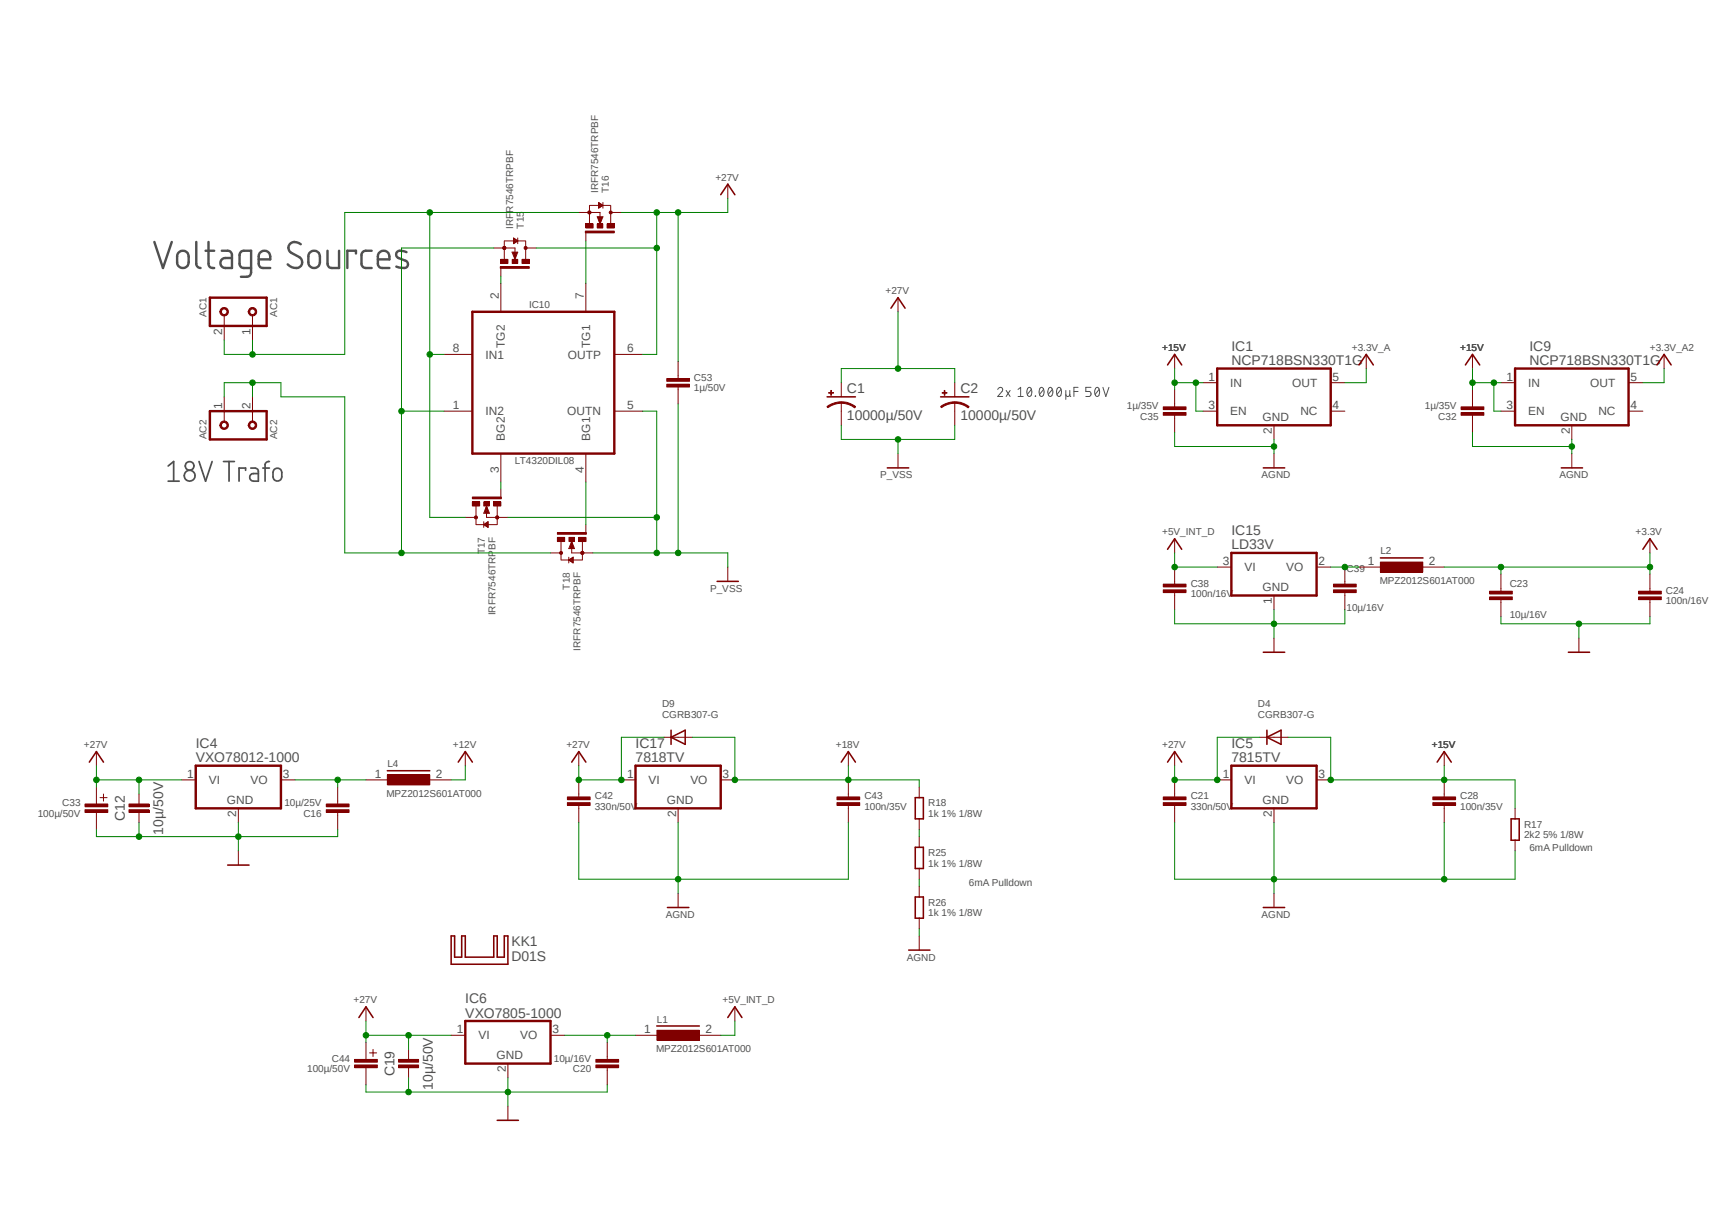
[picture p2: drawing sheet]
<svg xmlns="http://www.w3.org/2000/svg" width="420mm" height="297mm" viewBox="0 0 420 297" stroke-linecap="round" stroke-linejoin="round" font-family="sans-serif">
<defs><g id="words">
<g font-size="3.4" fill="#505050">
<text x="302.3" y="89.6">NCP718BSN330T1G</text>
<text x="302.3" y="86.1">IC1</text>
<text x="375.4" y="89.6">NCP718BSN330T1G</text>
<text x="375.4" y="86.1">IC9</text>
<text x="207.9" y="96.6">C1</text>
<text x="235.7" y="96.6">C2</text>
<text x="207.9" y="103.2">10000µ/50V</text>
<text x="235.7" y="103.2">10000µ/50V</text>
<text x="302.3" y="131.4">IC15</text>
<text x="302.3" y="134.9">LD33V</text>
<text x="48" y="183.6">IC4</text>
<text x="156" y="183.6">IC17</text>
<text x="302.3" y="183.6">IC5</text>
<text x="48" y="187.1">VXO78012-1000</text>
<text x="156" y="187.1">7818TV</text>
<text x="302.3" y="187.1">7815TV</text>
<text x="30.7" y="201.6" transform="rotate(-90 30.7 201.6)">C12</text>
<text x="40" y="204.9" transform="rotate(-90 40 204.9)">10µ/50V</text>
<text x="125.5" y="232.3">KK1</text>
<text x="125.5" y="235.8">D01S</text>
<text x="114.2" y="249.8">VXO7805-1000</text>
<text x="114.2" y="246.3">IC6</text>
<text x="96.8" y="264.2" transform="rotate(-90 96.8 264.2)">C19</text>
<text x="106.2" y="267.5" transform="rotate(-90 106.2 267.5)">10µ/50V</text>
</g>
<g font-size="2.9" fill="#505050">
<text x="122.4" y="73.3" transform="rotate(-90 122.4 73.3)">2</text>
<text x="143.3" y="73.3" transform="rotate(-90 143.3 73.3)">7</text>
<text x="54.5" y="82.1" transform="rotate(-90 54.5 82.1)">2</text>
<text x="61.5" y="82.1" transform="rotate(-90 61.5 82.1)">1</text>
<text x="111.1" y="86.5">8</text>
<text x="119.2" y="88">IN1</text>
<text x="124" y="85.5" transform="rotate(-90 124 85.5)">TG2</text>
<text x="139.4" y="88">OUTP</text>
<text x="144.9" y="85.5" transform="rotate(-90 144.9 85.5)">TG1</text>
<text x="154" y="86.5">6</text>
<text x="296.7" y="93.5">1</text>
<text x="302" y="95">IN</text>
<text x="317.2" y="95">OUT</text>
<text x="327.1" y="93.5">5</text>
<text x="369.8" y="93.5">1</text>
<text x="375.1" y="95">IN</text>
<text x="390.4" y="95">OUT</text>
<text x="400.3" y="93.5">5</text>
<text x="54.5" y="100.4" transform="rotate(-90 54.5 100.4)">1</text>
<text x="61.5" y="100.4" transform="rotate(-90 61.5 100.4)">2</text>
<text x="111.1" y="100.4">1</text>
<text x="119.2" y="101.9">IN2</text>
<text x="139.2" y="101.9">OUTN</text>
<text x="154" y="100.4">5</text>
<text x="296.7" y="100.4">3</text>
<text x="302" y="101.9">EN</text>
<text x="319.2" y="101.9">NC</text>
<text x="327.1" y="100.4">4</text>
<text x="369.8" y="100.4">3</text>
<text x="375.1" y="101.9">EN</text>
<text x="392.3" y="101.9">NC</text>
<text x="400.3" y="100.4">4</text>
<text x="309.9" y="103.3">GND</text>
<text x="312.2" y="106.5" transform="rotate(-90 312.2 106.5)">2</text>
<text x="383" y="103.3">GND</text>
<text x="385.4" y="106.5" transform="rotate(-90 385.4 106.5)">2</text>
<text x="124" y="108.2" transform="rotate(-90 124 108.2)">BG2</text>
<text x="144.9" y="108.2" transform="rotate(-90 144.9 108.2)">BG1</text>
<text x="122.4" y="116.2" transform="rotate(-90 122.4 116.2)">3</text>
<text x="143.3" y="116.2" transform="rotate(-90 143.3 116.2)">4</text>
<text x="300.2" y="138.7">3</text>
<text x="305.5" y="140.2">VI</text>
<text x="315.7" y="140.2">VO</text>
<text x="323.6" y="138.7">2</text>
<text x="335.7" y="138.7">1</text>
<text x="350.7" y="138.7">2</text>
<text x="309.9" y="145.1">GND</text>
<text x="312.2" y="148.2" transform="rotate(-90 312.2 148.2)">1</text>
<text x="46" y="191">1</text>
<text x="69.4" y="191">3</text>
<text x="92" y="191">1</text>
<text x="107" y="191">2</text>
<text x="153.9" y="191">1</text>
<text x="177.4" y="191">3</text>
<text x="300.2" y="191">1</text>
<text x="323.6" y="191">3</text>
<text x="51.3" y="192.5">VI</text>
<text x="55.7" y="197.4">GND</text>
<text x="61.5" y="192.4">VO</text>
<text x="159.2" y="192.5">VI</text>
<text x="163.7" y="197.4">GND</text>
<text x="169.5" y="192.4">VO</text>
<text x="305.5" y="192.5">VI</text>
<text x="309.9" y="197.4">GND</text>
<text x="315.7" y="192.4">VO</text>
<text x="58" y="200.5" transform="rotate(-90 58 200.5)">2</text>
<text x="165.9" y="200.5" transform="rotate(-90 165.9 200.5)">2</text>
<text x="312.2" y="200.5" transform="rotate(-90 312.2 200.5)">2</text>
<text x="112.1" y="253.6">1</text>
<text x="117.4" y="255.1">VI</text>
<text x="127.7" y="255.1">VO</text>
<text x="135.6" y="253.6">3</text>
<text x="158.2" y="253.6">1</text>
<text x="173.1" y="253.6">2</text>
<text x="121.9" y="260">GND</text>
<text x="124.2" y="263.2" transform="rotate(-90 124.2 263.2)">2</text>
</g>
<g font-size="2.5" fill="#505050">
<text x="146.9" y="47.4" transform="rotate(-90 146.9 47.4)">IRFR7546TRPBF</text>
<text x="149.5" y="47.4" transform="rotate(-90 149.5 47.4)">T16</text>
<text x="175.6" y="44.3">+27V</text>
<text x="126" y="56.1" transform="rotate(-90 126 56.1)">IRFR7546TRPBF</text>
<text x="128.6" y="56.1" transform="rotate(-90 128.6 56.1)">T15</text>
<text x="50.7" y="77.9" transform="rotate(-90 50.7 77.9)">AC1</text>
<text x="68.1" y="77.9" transform="rotate(-90 68.1 77.9)">AC1</text>
<text x="129.9" y="75.6">IC10</text>
<text x="217.4" y="72.2">+27V</text>
<text x="285.3" y="86.1">+15V</text>
<text x="331.9" y="86.1">+3.3V_A</text>
<text x="358.4" y="86.1">+15V</text>
<text x="405" y="86.1">+3.3V_A2</text>
<text x="170.3" y="93.5">C53</text>
<text x="170.3" y="96.1">1µ/50V</text>
<text x="276.6" y="100.5">1µ/35V</text>
<text x="349.8" y="100.5">1µ/35V</text>
<text x="50.7" y="107.9" transform="rotate(-90 50.7 107.9)">AC2</text>
<text x="68.1" y="107.9" transform="rotate(-90 68.1 107.9)">AC2</text>
<text x="279.9" y="103.1">C35</text>
<text x="353.1" y="103.1">C32</text>
<text x="126.4" y="114">LT4320DIL08</text>
<text x="216.1" y="117.4">P_VSS</text>
<text x="309.7" y="117.4">AGND</text>
<text x="382.8" y="117.4">AGND</text>
<text x="285.3" y="131.4">+5V_INT_D</text>
<text x="401.5" y="131.4">+3.3V</text>
<text x="119" y="136.1" transform="rotate(-90 119 136.1)">T17</text>
<text x="338.8" y="136.1">L2</text>
<text x="292.3" y="144">C38</text>
<text x="330.5" y="140.5">C39</text>
<text x="338.7" y="143.4">MPZ2012S601AT000</text>
<text x="370.6" y="144">C23</text>
<text x="139.9" y="144.7" transform="rotate(-90 139.9 144.7)">T18</text>
<text x="174.3" y="145.3">P_VSS</text>
<text x="292.3" y="146.6">100n/16V</text>
<text x="408.9" y="148.3">100n/16V</text>
<text x="408.9" y="145.8">C24</text>
<text x="121.6" y="151" transform="rotate(-90 121.6 151)">IRFR7546TRPBF</text>
<text x="330.5" y="150.1">10µ/16V</text>
<text x="370.6" y="151.8">10µ/16V</text>
<text x="142.5" y="159.7" transform="rotate(-90 142.5 159.7)">IRFR7546TRPBF</text>
<text x="162.5" y="173.6">D9</text>
<text x="308.8" y="173.6">D4</text>
<text x="162.5" y="176.2">CGRB307-G</text>
<text x="308.8" y="176.2">CGRB307-G</text>
<text x="20.6" y="183.6">+27V</text>
<text x="111.2" y="183.6">+12V</text>
<text x="139" y="183.6">+27V</text>
<text x="205.2" y="183.6">+18V</text>
<text x="285.3" y="183.6">+27V</text>
<text x="351.4" y="183.6">+15V</text>
<text x="95.1" y="188.3">L4</text>
<text x="15.3" y="197.9">C33</text>
<text x="69.8" y="197.9">10µ/25V</text>
<text x="94.9" y="195.6">MPZ2012S601AT000</text>
<text x="146" y="196.2">C42</text>
<text x="212.2" y="196.2">C43</text>
<text x="227.8" y="197.9">R18</text>
<text x="292.3" y="196.2">C21</text>
<text x="358.4" y="196.2">C28</text>
<text x="9.3" y="200.6">100µ/50V</text>
<text x="74.5" y="200.6">C16</text>
<text x="146" y="198.8">330n/50V</text>
<text x="212.2" y="198.8">100n/35V</text>
<text x="227.8" y="200.6">1k 1% 1/8W</text>
<text x="292.3" y="198.8">330n/50V</text>
<text x="358.4" y="198.8">100n/35V</text>
<text x="374.1" y="203.2">R17</text>
<text x="374.1" y="205.8">2k2 5% 1/8W</text>
<text x="375.4" y="208.8">6mA Pulldown</text>
<text x="227.8" y="212.8">1k 1% 1/8W</text>
<text x="227.8" y="210.1">R25</text>
<text x="237.8" y="217.5">6mA Pulldown</text>
<text x="163.4" y="225.4">AGND</text>
<text x="227.8" y="225">1k 1% 1/8W</text>
<text x="227.8" y="222.3">R26</text>
<text x="309.7" y="225.4">AGND</text>
<text x="222.6" y="235.8">AGND</text>
<text x="86.8" y="246.2">+27V</text>
<text x="161.2" y="251">L1</text>
<text x="177.3" y="246.2">+5V_INT_D</text>
<text x="75.4" y="263.2">100µ/50V</text>
<text x="81.4" y="260.6">C44</text>
<text x="136" y="260.6">10µ/16V</text>
<text x="140.6" y="263.2">C20</text>
<text x="161" y="258.3">MPZ2012S601AT000</text>
</g>
</g></defs>
<path d="M8.4 27.2l411.6 251M420 27.3l-411.6 251" fill="none" stroke="#fff" stroke-width=".25"/>
<g fill="none" stroke="#505050" stroke-width=".25">
<path d="M244.9 95.6a.62 .62 0 0 1 .9-.5 .62 .62 0 0 1 .2 1l-1.1 1.2h1.2M247 95.8l.9 1.5M247.9 95.8l-.9 1.5M249.9 97.3h1.3M249.9 95.6l.6-.5v2.2M252.5 95.1h.2a1.36 1.36 0 0 1 0 2.2 1.37 1.37 0 0 1-.2-2.2zM253.2 95.6l-1 1.2M254.1 97.2l.1 .1zM255.3 95.2l.4-.1a1.31 1.31 0 0 1 0 2.2 1.45 1.45 0 0 1-.4-2.1zM256.2 95.6l-1 1.2M257.5 95.2l.3-.1a1.31 1.31 0 0 1 0 2.2 1.45 1.45 0 0 1-.3-2.1zM258.3 95.6l-1 1.2"/>
<path d="M259.8 95.1h.2a1.36 1.36 0 0 1 0 2.2 1.37 1.37 0 0 1-.2-2.2zM260.4 95.6l-.9 1.2M261.6 96.8l.1 .2a.48 .48 0 0 0 .5 .3 .48 .48 0 0 0 .4-.5M261.6 95.8v2.2M262.6 95.8v1.3l.2 .2M263.6 96.1h1M264.6 95.1h-1v2.2M267.8 95.1h-1.3v1h.8a.62 .62 0 0 1 .5 .6 .62 .62 0 0 1-.5 .6h-.8M269.1 95.1h.2a1.36 1.36 0 0 1 0 2.2 1.37 1.37 0 0 1-.2-2.2zM269.8 95.6l-1 1.2M270.7 95.1l.7 2.2 .8-2.2"/>
</g>
<g fill="none" stroke="#505050" stroke-width=".59">
<path d="M37.9 59.4l2.1 6.4 2.2-6.4M48.2 59.4v5.3a1.06 1.06 0 0 0 1 1.1M51.2 59.4v5.3a1.07 1.07 0 0 0 1.4 1.1M73.8 59.9a1.74 1.74 0 0 0-1.8-.5 1.74 1.74 0 0 0-1.2 1.4l.4 1 2.3 1.3a1.47 1.47 0 0 1 .5 1.9 1.47 1.47 0 0 1-1.8 .7l-.6-.1-1-.7M43.7 62.1a1.43 1.43 0 0 1 1.6-.5 1.43 1.43 0 0 1 1 1.3v1.5a1.42 1.42 0 0 1-1.4 1.4 1.42 1.42 0 0 1-1.4-1.4v-1.9zM50.5 61.6h2.1M54.4 61.6h1.5a.98 .98 0 0 1 1 1v3.2h-1.6a1.23 1.23 0 0 1-1.2-1.2 1.23 1.23 0 0 1 1.2-1.3h1.6M61.6 65.8h-1.7a.98 .98 0 0 1-1.1-1.1v-2.1a1.06 1.06 0 0 1 1.1-1h1.7v5.3a1.02 1.02 0 0 1-1 1h-1.5M63.5 63.7h2.8a1.53 1.53 0 0 0-.6-1.9 1.53 1.53 0 0 0-1.9 .3 4.8 4.8 0 0 0-.3 3 .96 .96 0 0 0 1.1 .7h1.7M75.9 62.1a1.43 1.43 0 0 1 1.6-.5 1.43 1.43 0 0 1 1 1.3v1.5a1.42 1.42 0 0 1-1.4 1.4 1.42 1.42 0 0 1-1.4-1.4v-1.9zM80.4 61.6v3.1a1.06 1.06 0 0 0 1 1.1h1.8v-4.2M87.4 62.2v-.6h-2.1v4.2"/>
<path d="M91.2 61.6h-1.4a1.03 1.03 0 0 0-1.1 1v2.1a1.06 1.06 0 0 0 1.1 1.1h1.4M92.8 63.7h2.8a1.53 1.53 0 0 0-.6-1.9 1.53 1.53 0 0 0-2 .3 4.8 4.8 0 0 0-.2 3 .96 .96 0 0 0 1 .7h1.8M99.8 61.9l-.6-.2a1.6 1.6 0 0 0-1.9 .4 .94 .94 0 0 0 .5 1.2l1.8 .7a.92 .92 0 0 1 .5 1 .92 .92 0 0 1-.9 .8l-1.9-.4"/>
</g>
<g fill="none" stroke="#505050" stroke-width=".42">
<path d="M41.3 114.4l1.3-1.1v4.8M41.3 118.1h2.7M48.9 113.3l1.6 4.8 1.6-4.8M54.9 113.3h2.6M56.2 113.3v4.8M60.3 115.4v-.5h-1.6v3.2M61.6 114.9h1a.79 .79 0 0 1 .8 .8v2.4h-1.2a.93 .93 0 0 1-.9-.9 .93 .93 0 0 1 .9-1h1.2M64.5 114.9h1.6M66.1 113.3h-.2a.88 .88 0 0 0-.8 .8v4M67.3 115.3a1.1 1.1 0 0 1 1.1-.3 1.1 1.1 0 0 1 .8 1v1.1a1.08 1.08 0 0 1-1.1 1 1.08 1.08 0 0 1-1.1-1v-1.1z"/>
<circle cx="46.5" cy="116.8" r="1.34"/>
<circle cx="46.6" cy="114.4" r="1.06"/>
</g>
<path d="M51.5 73.1h13.9v6.9h-13.9z" fill="none" stroke="#800000" stroke-width=".59"/>
<path d="M55 77.4v2.6M62 77.4v2.6" fill="none" stroke="#800000" stroke-width=".25"/>
<path d="M61.3 75.7a1.05 1.05 0 0 1 1.6 .4 1.05 1.05 0 0 1-.7 1.5 1.05 1.05 0 0 1-1.3-1.1h.4a.69 .69 0 0 1 1-.6 .69 .69 0 0 1 .2 1.2 .69 .69 0 0 1-1.2-.3v-.3h-.4z" fill-rule="evenodd" fill="#800000"/>
<path d="M61.3 75.7a1.05 1.05 0 0 1 1.6 .4 1.05 1.05 0 0 1-.7 1.5 1.05 1.05 0 0 1-1.3-1.1h.4a.69 .69 0 0 1 1-.6 .69 .69 0 0 1 .2 1.2 .69 .69 0 0 1-1.2-.3v-.3h-.4z" fill="none" stroke="#800000" stroke-width=".25"/>
<path d="M54.3 75.7a1.05 1.05 0 0 1 1.6 .3 1.05 1.05 0 0 1-.6 1.5 1.05 1.05 0 0 1-1.3-1h.3a.7 .7 0 0 1 .9-.7 .7 .7 0 0 1 .4 1.1 .7 .7 0 0 1-1.2-.1l-.1-.3h-.3z" fill-rule="evenodd" fill="#800000"/>
<path d="M54.3 75.7a1.05 1.05 0 0 1 1.6 .3 1.05 1.05 0 0 1-.6 1.5 1.05 1.05 0 0 1-1.3-1h.3a.7 .7 0 0 1 .9-.7 .7 .7 0 0 1 .4 1.1 .7 .7 0 0 1-1.2-.1l-.1-.3h-.3zM55 80v3.5M62 80v3.5M206.5 98.8v2.1" fill="none" stroke="#800000" stroke-width=".25"/>
<path d="M203 97.4h7" fill="none" stroke="#800000" stroke-width=".38"/>
<path d="M206.5 98.6a5.1 5.1 0 0 1 3.5 1.2l-.2 .3a5.4 5.4 0 0 0-3.3-1.1z" fill-rule="evenodd" fill="#800000"/>
<path d="M206.5 98.6a5.1 5.1 0 0 1 3.5 1.2l-.2 .3a5.4 5.4 0 0 0-3.3-1.1z" fill="none" stroke="#800000" stroke-width=".25"/>
<path d="M203 99.8a5.7 5.7 0 0 1 3.5-1.2v.4a5.8 5.8 0 0 0-3.3 1.1z" fill-rule="evenodd" fill="#800000"/>
<path d="M203 99.8a5.7 5.7 0 0 1 3.5-1.2v.4a5.8 5.8 0 0 0-3.3 1.1z" fill="none" stroke="#800000" stroke-width=".25"/>
<path d="M203.4 96.4h1.2v.1h-1.2z" fill-rule="evenodd" fill="#800000"/>
<path d="M203.4 96.4h1.2v.1h-1.2z" fill="none" stroke="#800000" stroke-width=".25"/>
<path d="M203.9 95.8h.2v1.2h-.2z" fill-rule="evenodd" fill="#800000"/>
<path d="M203.9 95.8h.2v1.2h-.2zM206.5 93.9v3.5M234.4 98.8v2.1M206.5 100.9v3.5" fill="none" stroke="#800000" stroke-width=".25"/>
<path d="M230.9 97.4h6.9" fill="none" stroke="#800000" stroke-width=".38"/>
<path d="M234.4 98.6a5.1 5.1 0 0 1 3.5 1.2l-.2 .3a5.4 5.4 0 0 0-3.3-1.1z" fill-rule="evenodd" fill="#800000"/>
<path d="M234.4 98.6a5.1 5.1 0 0 1 3.5 1.2l-.2 .3a5.4 5.4 0 0 0-3.3-1.1z" fill="none" stroke="#800000" stroke-width=".25"/>
<path d="M230.9 99.8a5.4 5.4 0 0 1 3.5-1.2v.4a5.5 5.5 0 0 0-3.3 1.1z" fill-rule="evenodd" fill="#800000"/>
<path d="M230.9 99.8a5.4 5.4 0 0 1 3.5-1.2v.4a5.5 5.5 0 0 0-3.3 1.1z" fill="none" stroke="#800000" stroke-width=".25"/>
<path d="M231.3 96.4h1.2v.1h-1.2z" fill-rule="evenodd" fill="#800000"/>
<path d="M231.3 96.4h1.2v.1h-1.2z" fill="none" stroke="#800000" stroke-width=".25"/>
<path d="M231.8 95.8h.1v1.2h-.1z" fill-rule="evenodd" fill="#800000"/>
<path d="M231.8 95.8h.1v1.2h-.1zM234.4 93.9v3.5M234.4 100.9v3.5M298.8 139.2h3.5M323.2 139.2h3.4M288.3 142.7v.7M288.3 145.5v.7M312.7 146.2v3.4" fill="none" stroke="#800000" stroke-width=".25"/>
<path d="M302.3 135.7h20.9v10.5h-20.9z" fill="none" stroke="#800000" stroke-width=".59"/>
<path d="M285.5 143.4h5.6v.7h-5.6z" fill-rule="evenodd" fill="#800000"/>
<path d="M285.5 143.4h5.6v.7h-5.6z" fill="none" stroke="#800000" stroke-width=".25"/>
<path d="M285.5 144.8h5.6v.7h-5.6z" fill-rule="evenodd" fill="#800000"/>
<path d="M288.3 139.2v3.5M285.5 144.8h5.6v.7h-5.6zM288.3 146.2v3.4M330.1 142.7v.7M330.1 145.5v.7" fill="none" stroke="#800000" stroke-width=".25"/>
<path d="M327.3 144.8h5.6v.7h-5.6z" fill-rule="evenodd" fill="#800000"/>
<path d="M327.3 144.8h5.6v.7h-5.6z" fill="none" stroke="#800000" stroke-width=".25"/>
<path d="M327.3 143.4h5.6v.7h-5.6z" fill-rule="evenodd" fill="#800000"/>
<path d="M330.1 139.2v3.5M405 132.2v3.5M327.3 143.4h5.6v.7h-5.6zM330.1 146.2v3.4M142.1 194.9v.7M142.1 197.7v.7" fill="none" stroke="#800000" stroke-width=".25"/>
<path d="M403.3 134.8l1.7-2.6 1.7 2.6" fill="none" stroke="#800000" stroke-width=".38"/>
<path d="M139.3 195.6h5.6v.7h-5.6z" fill-rule="evenodd" fill="#800000"/>
<path d="M139.3 195.6h5.6v.7h-5.6z" fill="none" stroke="#800000" stroke-width=".25"/>
<path d="M139.3 197h5.6v.7h-5.6z" fill-rule="evenodd" fill="#800000"/>
<path d="M139.3 197h5.6v.7h-5.6zM142.1 191.4v3.5M142.1 198.4v3.5M208.2 194.9v.7M208.2 197.7v.7" fill="none" stroke="#800000" stroke-width=".25"/>
<path d="M205.4 195.6h5.6v.7h-5.6z" fill-rule="evenodd" fill="#800000"/>
<path d="M205.4 195.6h5.6v.7h-5.6z" fill="none" stroke="#800000" stroke-width=".25"/>
<path d="M205.4 197h5.6v.7h-5.6z" fill-rule="evenodd" fill="#800000"/>
<path d="M55 100.9v2.6M62 100.9v2.6M288.3 132.2v3.5M312.7 156.6v3.5M152.5 191.4h3.5M163 181h6.9M166.5 198.4v3.5M176.9 191.4h3.5M205.4 197h5.6v.7h-5.6zM208.2 191.4v3.5M208.2 198.4v3.5M166.5 219.3v3.5" fill="none" stroke="#800000" stroke-width=".25"/>
<path d="M286.6 134.8l1.7-2.6 1.8 2.6M164.7 179.2v3.5M310.1 160.1h5.2M164.7 181l3.5-1.8v3.5zM163.8 222.8h5.3" fill="none" stroke="#800000" stroke-width=".38"/>
<path d="M51.5 100.9h13.9v7h-13.9zM156 188h20.9v10.4h-20.9z" fill="none" stroke="#800000" stroke-width=".59"/>
<path d="M54.3 103.6a1.05 1.05 0 0 1 1.6 .3 1.05 1.05 0 0 1-.6 1.5 1.05 1.05 0 0 1-1.3-1h.3a.7 .7 0 0 1 .9-.8 .7 .7 0 0 1 .4 1.1 .7 .7 0 0 1-1.2-.1l-.1-.2h-.3z" fill-rule="evenodd" fill="#800000"/>
<path d="M54.3 103.6a1.05 1.05 0 0 1 1.6 .3 1.05 1.05 0 0 1-.6 1.5 1.05 1.05 0 0 1-1.3-1h.3a.7 .7 0 0 1 .9-.8 .7 .7 0 0 1 .4 1.1 .7 .7 0 0 1-1.2-.1l-.1-.2h-.3z" fill="none" stroke="#800000" stroke-width=".25"/>
<path d="M61.3 103.6a1.05 1.05 0 0 1 1.6 .3 1.05 1.05 0 0 1-.7 1.5 1.05 1.05 0 0 1-1.3-1h.4a.69 .69 0 0 1 1-.6 .69 .69 0 0 1 .2 1.1 .69 .69 0 0 1-1.2-.3v-.2h-.4z" fill-rule="evenodd" fill="#800000"/>
<path d="M55 97.4v3.5M62 97.4v3.5M61.3 103.6a1.05 1.05 0 0 1 1.6 .3 1.05 1.05 0 0 1-.7 1.5 1.05 1.05 0 0 1-1.3-1h.4a.69 .69 0 0 1 1-.6 .69 .69 0 0 1 .2 1.1 .69 .69 0 0 1-1.2-.3v-.2h-.4zM220.4 111.3v3.6M180.4 247.1v3.5" fill="none" stroke="#800000" stroke-width=".25"/>
<path d="M217.8 114.9h5.3M338.8 136.9h10.5M178.6 249.8l1.8-2.7 1.7 2.7" fill="none" stroke="#800000" stroke-width=".38"/>
<path d="M338.8 138h10.4v2.4h-10.4z" fill-rule="evenodd" fill="#800000"/>
<path d="M333.6 139.2h7M338.8 138h10.4v2.4h-10.4zM347.5 139.2h7M368.4 144.4v.7M368.4 147.2v.7" fill="none" stroke="#800000" stroke-width=".25"/>
<path d="M365.6 145.1h5.6v.7h-5.6z" fill-rule="evenodd" fill="#800000"/>
<path d="M365.6 145.1h5.6v.7h-5.6z" fill="none" stroke="#800000" stroke-width=".25"/>
<path d="M365.6 146.5h5.6v.7h-5.6z" fill-rule="evenodd" fill="#800000"/>
<path d="M365.6 146.5h5.6v.7h-5.6zM368.4 140.9v3.5M368.4 147.9v3.5M405 144.4v.7M405 147.2v.7" fill="none" stroke="#800000" stroke-width=".25"/>
<path d="M402.2 145.1h5.6v.7h-5.6z" fill-rule="evenodd" fill="#800000"/>
<path d="M402.2 145.1h5.6v.7h-5.6z" fill="none" stroke="#800000" stroke-width=".25"/>
<path d="M402.2 146.5h5.6v.7h-5.6z" fill-rule="evenodd" fill="#800000"/>
<g fill="none" stroke="#800000" stroke-width=".25">
<path d="M123.8 59.1v4.5M121.2 60.9h5.2v1.2M122.9 65.7v2.1M122.9 69.6v6.9M125.7 61.9h1.4l-.7 1.7zM131.6 60.9h-2.6v2.7M143.8 69.6v6.9M109 87h7M150.8 87h6.9M288.3 87v3.5M335.4 87v3.5M109 100.9h7"/>
<path d="M122.9 111.3v7M143.8 111.3v7M150.8 100.9h6.9M312.7 111.3v3.6M387.6 156.6v3.5M402.2 146.5h5.6v.7h-5.6zM405 140.9v3.5M405 147.9v3.5"/>
</g>
<path d="M286.6 89.6l1.7-2.6 1.8 2.6M333.6 89.6l1.8-2.6 1.7 2.6M310.1 114.9h5.2M385 160.1h5.2" fill="none" stroke="#800000" stroke-width=".38"/>
<path d="M116 76.5h34.8v34.8h-34.8z" fill="none" stroke="#800000" stroke-width=".59"/>
<path d="M126.7 62.1l-.3 1.2-.3-1.2h.3v.3" fill="none" stroke="#800000" stroke-width=".42"/>
<path d="M123.5 60.6h.6v.5l-.3 .2-.3-.2-.1-.2z" fill-rule="evenodd" fill="#800000"/>
<path d="M123.5 60.6h.6v.5l-.3 .2-.3-.2-.1-.2z" fill="none" stroke="#800000" stroke-width=".25"/>
<path d="M122.9 63.7h1.8v1h-1.8z" fill-rule="evenodd" fill="#800000"/>
<path d="M122.9 63.7h1.8v1h-1.8z" fill="none" stroke="#800000" stroke-width=".25"/>
<path d="M125.7 63.7h1.4v1h-1.4z" fill-rule="evenodd" fill="#800000"/>
<path d="M125.7 63.7h1.4v1h-1.4z" fill="none" stroke="#800000" stroke-width=".25"/>
<path d="M128.1 63.7h1.8v1h-1.8z" fill-rule="evenodd" fill="#800000"/>
<path d="M123.9 59.1h2.3M127.1 58.4v1.4M127.1 59.1h1.8M129 59.1v1.8M122.8 65.4h7.1v.5h-7.1zM128.1 63.7h1.8v1h-1.8z" fill="none" stroke="#800000" stroke-width=".25"/>
<path d="M122.8 65.7h7.1" fill="none" stroke="#800000" stroke-width=".42"/>
<path d="M123.5 60.6h.6v.5l-.3 .2-.3-.2-.1-.2z" fill-rule="evenodd" fill="#800000"/>
<path d="M123.5 60.6h.6v.5l-.3 .2-.3-.2-.1-.2z" fill="none" stroke="#800000" stroke-width=".25"/>
<path d="M128.7 60.6h.6l.1 .3-.1 .2-.3 .2-.3-.2z" fill-rule="evenodd" fill="#800000"/>
<g fill="none" stroke="#800000" stroke-width=".25">
<path d="M126.1 58.4l1 .7-1 .7zM126.1 59.7h.1M126.1 59.6h.3M126.1 59.4h.6M126.1 59.3h.8M126.1 59.1h1M126.1 59h.8M126.1 58.8h.6M126.1 58.7h.3M126.1 58.5h.1M142.1 52.2h5.2v1.2M143.8 56.9v2.2"/>
<path d="M144.7 50.4v4.5M146.6 53.2h1.4l-.7 1.7zM152.5 52.2h-2.6v2.7M128.7 60.6h.6l.1 .3-.1 .2-.3 .2-.3-.2z"/>
</g>
<path d="M147.7 53.4l-.4 1.2-.4-1.2h.4v.3" fill="none" stroke="#800000" stroke-width=".42"/>
<path d="M144.4 51.9l.3-.1 .2 .1 .2 .3-.2 .2-.2 .1-.3-.1z" fill-rule="evenodd" fill="#800000"/>
<path d="M144.4 51.9l.3-.1 .2 .1 .2 .3-.2 .2-.2 .1-.3-.1z" fill="none" stroke="#800000" stroke-width=".25"/>
<path d="M143.8 54.9h1.8v1.1h-1.8z" fill-rule="evenodd" fill="#800000"/>
<path d="M143.8 54.9h1.8v1.1h-1.8z" fill="none" stroke="#800000" stroke-width=".25"/>
<path d="M146.6 54.9h1.4v1.1h-1.4z" fill-rule="evenodd" fill="#800000"/>
<path d="M146.6 54.9h1.4v1.1h-1.4z" fill="none" stroke="#800000" stroke-width=".25"/>
<path d="M149 54.9h1.8v1.1h-1.8z" fill-rule="evenodd" fill="#800000"/>
<path d="M143.7 56.7h7.1v.4h-7.1zM144.8 50.4h2.3M148 49.7v1.4M148 50.4h1.8M149 54.9h1.8v1.1h-1.8zM149.9 50.4v1.8" fill="none" stroke="#800000" stroke-width=".25"/>
<path d="M143.7 56.9h7.1" fill="none" stroke="#800000" stroke-width=".42"/>
<path d="M144.4 51.9l.3-.1 .2 .1 .2 .3-.2 .2-.2 .1-.3-.1z" fill-rule="evenodd" fill="#800000"/>
<path d="M144.4 51.9l.3-.1 .2 .1 .2 .3-.2 .2-.2 .1-.3-.1z" fill="none" stroke="#800000" stroke-width=".25"/>
<path d="M149.6 51.9l.3-.1 .3 .1v.5l-.3 .1-.3-.1-.1-.2z" fill-rule="evenodd" fill="#800000"/>
<g fill="none" stroke="#800000" stroke-width=".25">
<path d="M146.9 49.7l1.1 .7-1.1 .7zM146.9 51h.3M146.9 50.8h.5M146.9 50.7h.7M146.9 50.5h.9M146.9 50.4h1.1M146.9 50.2h.8M146.9 50.1h.6M146.9 50h.4M146.9 49.8h.2M149.6 51.9l.3-.1 .3 .1v.5l-.3 .1-.3-.1-.1-.2zM116.8 124.2v2.8h-2.6"/>
<path d="M119.4 125.8v1.2h5.3M119.4 124.2l.7 1.8h-1.4zM122 124.2v4.6M122.9 120.1v2.1"/>
</g>
<path d="M119.4 125.4v.4h.4l-.4-1.2-.3 1.2" fill="none" stroke="#800000" stroke-width=".42"/>
<path d="M121.8 126.7l.2-.1 .3 .1 .1 .3-.1 .3h-.5l-.1-.3z" fill-rule="evenodd" fill="#800000"/>
<path d="M121.8 126.7l.2-.1 .3 .1 .1 .3-.1 .3h-.5l-.1-.3z" fill="none" stroke="#800000" stroke-width=".25"/>
<path d="M121.2 123.2h1.7v1h-1.7z" fill-rule="evenodd" fill="#800000"/>
<path d="M121.2 123.2h1.7v1h-1.7z" fill="none" stroke="#800000" stroke-width=".25"/>
<path d="M118.7 123.2h1.4v1h-1.4z" fill-rule="evenodd" fill="#800000"/>
<path d="M118.7 123.2h1.4v1h-1.4z" fill="none" stroke="#800000" stroke-width=".25"/>
<path d="M116 123.2h1.7v1h-1.7z" fill-rule="evenodd" fill="#800000"/>
<path d="M116 123.2h1.7v1h-1.7zM116 122h7.1v.4h-7.1zM116.8 127v1.8M116.9 128.8h1.8M118.7 128.1v1.4M119.6 128.8h2.4" fill="none" stroke="#800000" stroke-width=".25"/>
<path d="M116 122.2h7.1" fill="none" stroke="#800000" stroke-width=".42"/>
<path d="M121.8 126.7l.2-.1 .3 .1 .1 .3-.1 .3h-.5l-.1-.3z" fill-rule="evenodd" fill="#800000"/>
<path d="M121.8 126.7l.2-.1 .3 .1 .1 .3-.1 .3h-.5l-.1-.3z" fill="none" stroke="#800000" stroke-width=".25"/>
<path d="M116.5 126.7l.3-.1 .3 .1 .1 .3-.1 .3h-.6z" fill-rule="evenodd" fill="#800000"/>
<g fill="none" stroke="#800000" stroke-width=".25">
<path d="M116.5 126.7l.3-.1 .3 .1 .1 .3-.1 .3h-.6zM118.7 128.8l1.1-.7v1.4zM118.8 128.8h1M118.9 128.7h.9M119 128.9h.8M119.1 128.5h.7M119.2 129.1h.6M119.4 128.4h.4M119.4 129.2h.4M119.6 128.2h.2M119.6 129.4h.2M137.7 133v2.7h-2.6"/>
<path d="M140.3 134.5v1.2h5.2M140.3 132.9l.7 1.8h-1.4zM143 132.9v4.6M143.8 128.8v2.1"/>
</g>
<path d="M140.3 134.2v.3h.4l-.4-1.2-.3 1.2" fill="none" stroke="#800000" stroke-width=".42"/>
<path d="M142.7 135.5l.3-.2 .2 .2 .1 .2-.1 .3-.2 .1-.3-.1z" fill-rule="evenodd" fill="#800000"/>
<path d="M142.7 135.5l.3-.2 .2 .2 .1 .2-.1 .3-.2 .1-.3-.1z" fill="none" stroke="#800000" stroke-width=".25"/>
<path d="M142.1 131.9h1.7v1h-1.7z" fill-rule="evenodd" fill="#800000"/>
<path d="M142.1 131.9h1.7v1h-1.7z" fill="none" stroke="#800000" stroke-width=".25"/>
<path d="M139.7 131.9h1.3v1h-1.3z" fill-rule="evenodd" fill="#800000"/>
<path d="M139.7 131.9h1.3v1h-1.3z" fill="none" stroke="#800000" stroke-width=".25"/>
<path d="M136.8 131.9h1.8v1h-1.8z" fill-rule="evenodd" fill="#800000"/>
<path d="M136.8 131.9h1.8v1h-1.8zM136.8 130.7h7.1v.4h-7.1zM137.7 135.7v1.8M137.8 137.5h1.8M139.6 136.8v1.4M140.5 137.5h2.4" fill="none" stroke="#800000" stroke-width=".25"/>
<path d="M136.8 130.9h7.1" fill="none" stroke="#800000" stroke-width=".42"/>
<path d="M142.7 135.5l.3-.2 .2 .2 .1 .2-.1 .3-.2 .1-.3-.1z" fill-rule="evenodd" fill="#800000"/>
<path d="M142.7 135.5l.3-.2 .2 .2 .1 .2-.1 .3-.2 .1-.3-.1z" fill="none" stroke="#800000" stroke-width=".25"/>
<path d="M137.5 135.5l.2-.2 .3 .2v.5l-.3 .1-.2-.1-.2-.3z" fill-rule="evenodd" fill="#800000"/>
<g fill="none" stroke="#800000" stroke-width=".25">
<path d="M166.5 92.2v.7M166.5 95v.7M137.5 135.5l.2-.2 .3 .2v.5l-.3 .1-.2-.1-.2-.3zM139.6 137.5l1.1-.7v1.4zM139.7 137.5h1M139.8 137.4h.9M139.9 137.7h.8M140 137.2h.7M140.1 137.8h.6M140.2 137.1h.5M140.4 138h.3M140.5 136.9h.2"/>
<path d="M140.6 138.1h.1M140.7 136.8h.1"/>
</g>
<path d="M163.7 92.9h5.5v.7h-5.5z" fill-rule="evenodd" fill="#800000"/>
<path d="M163.7 92.9h5.5v.7h-5.5z" fill="none" stroke="#800000" stroke-width=".25"/>
<path d="M163.7 94.3h5.5v.7h-5.5z" fill-rule="evenodd" fill="#800000"/>
<path d="M163.7 94.3h5.5v.7h-5.5zM166.5 88.7v3.5M166.5 95.7v3.4M178.6 139.2v3.5M100.3 257.6v2.4M100.3 262.1v2.4" fill="none" stroke="#800000" stroke-width=".25"/>
<path d="M176 142.7h5.2" fill="none" stroke="#800000" stroke-width=".38"/>
<path d="M97.8 260.1h4.9v.6h-4.9z" fill-rule="evenodd" fill="#800000"/>
<path d="M97.8 260.1h4.9v.6h-4.9z" fill="none" stroke="#800000" stroke-width=".25"/>
<path d="M97.8 261.4h4.9v.7h-4.9z" fill-rule="evenodd" fill="#800000"/>
<path d="M149.1 259.3v.7M97.8 261.4h4.9v.7h-4.9zM149.1 262.1v.7" fill="none" stroke="#800000" stroke-width=".25"/>
<path d="M146.3 261.4h5.5v.7h-5.5z" fill-rule="evenodd" fill="#800000"/>
<path d="M146.3 261.4h5.5v.7h-5.5z" fill="none" stroke="#800000" stroke-width=".25"/>
<path d="M146.3 260.1h5.5v.6h-5.5z" fill-rule="evenodd" fill="#800000"/>
<path d="M34.1 194.9v2.5M34.1 199.4v2.5M110.7 254.1h3.5M135.1 254.1h3.5M149.1 255.9v3.4M124.7 261.1v3.4M124.7 271.5v3.5M146.3 260.1h5.5v.6h-5.5zM149.1 262.8v3.5" fill="none" stroke="#800000" stroke-width=".25"/>
<path d="M114.2 250.6h20.9v10.5h-20.9z" fill="none" stroke="#800000" stroke-width=".59"/>
<path d="M110.7 229.7h.9v5.2h1.7v-5.2h.9v5.2h7v-5.2h.8v5.2h1.8v-5.2h.9v7h-14zM122 275h5.3" fill="none" stroke="#800000" stroke-width=".38"/>
<path d="M31.7 197.4h4.9v.6h-4.9z" fill-rule="evenodd" fill="#800000"/>
<path d="M31.7 197.4h4.9v.6h-4.9z" fill="none" stroke="#800000" stroke-width=".25"/>
<path d="M31.7 198.8h4.9v.6h-4.9z" fill-rule="evenodd" fill="#800000"/>
<path d="M31.7 198.8h4.9v.6h-4.9zM82.9 196.6v.8M82.9 199.4v.8" fill="none" stroke="#800000" stroke-width=".25"/>
<path d="M80.1 198.8h5.6v.6h-5.6z" fill-rule="evenodd" fill="#800000"/>
<path d="M80.1 198.8h5.6v.6h-5.6z" fill="none" stroke="#800000" stroke-width=".25"/>
<path d="M80.1 197.4h5.6v.6h-5.6z" fill-rule="evenodd" fill="#800000"/>
<path d="M44.6 191.4h3.4M58.5 198.4v3.5M69 191.4h3.4M80.1 197.4h5.6v.6h-5.6zM82.9 193.2v3.4M114.2 184.5v3.5M58.5 208.8v3.5M82.9 200.2v3.4" fill="none" stroke="#800000" stroke-width=".25"/>
<path d="M48 188h21v10.4h-21z" fill="none" stroke="#800000" stroke-width=".59"/>
<path d="M112.5 187.1l1.7-2.6 1.8 2.6M55.9 212.3h5.2M161.2 251.8h10.5" fill="none" stroke="#800000" stroke-width=".38"/>
<path d="M161.2 252.9h10.5v2.5h-10.5z" fill-rule="evenodd" fill="#800000"/>
<path d="M156 254.1h7M161.2 252.9h10.5v2.5h-10.5zM169.9 254.1h7" fill="none" stroke="#800000" stroke-width=".25"/>
<path d="M95.1 189.2h10.4" fill="none" stroke="#800000" stroke-width=".38"/>
<path d="M95.1 190.2h10.4v2.5h-10.4z" fill-rule="evenodd" fill="#800000"/>
<path d="M89.8 191.4h7M95.1 190.2h10.4v2.5h-10.4zM103.8 191.4h6.9M288.3 194.9v.7M288.3 197.7v.7" fill="none" stroke="#800000" stroke-width=".25"/>
<path d="M285.5 195.6h5.6v.7h-5.6z" fill-rule="evenodd" fill="#800000"/>
<path d="M285.5 195.6h5.6v.7h-5.6z" fill="none" stroke="#800000" stroke-width=".25"/>
<path d="M285.5 197h5.6v.7h-5.6z" fill-rule="evenodd" fill="#800000"/>
<path d="M285.5 197h5.6v.7h-5.6zM288.3 191.4v3.5M288.3 198.4v3.5M354.5 194.9v.7M354.5 197.7v.7" fill="none" stroke="#800000" stroke-width=".25"/>
<path d="M351.7 195.6h5.6v.7h-5.6z" fill-rule="evenodd" fill="#800000"/>
<path d="M351.7 195.6h5.6v.7h-5.6z" fill="none" stroke="#800000" stroke-width=".25"/>
<path d="M351.7 197h5.6v.7h-5.6z" fill-rule="evenodd" fill="#800000"/>
<g fill="none" stroke="#800000" stroke-width=".25">
<path d="M178.6 45.2v3.5M220.4 73.1v3.4M288.3 99.1v.8M295.3 93.9h3.5M326.6 93.9h3.5M288.3 101.9v.8M295.3 100.9h3.5M312.7 104.4v3.5M326.6 100.9h3.5M23.7 184.5v3.5M142.1 184.5v3.5M208.2 184.5v3.5"/>
<path d="M288.3 184.5v3.5M298.8 191.4h3.5M309.2 181h7M312.7 198.4v3.5M323.2 191.4h3.4M351.7 197h5.6v.7h-5.6zM354.5 184.5v3.5M354.5 191.4v3.5M354.5 198.4v3.5M371.9 198.4v2.6M312.7 219.3v3.5M371.9 206.2v2.6"/>
<path d="M89.8 247.1v3.5"/>
</g>
<path d="M176.9 47.8l1.7-2.6 1.8 2.6M218.7 75.6l1.7-2.5 1.8 2.5M311 179.2v3.5M21.9 187.1l1.8-2.6 1.7 2.6M140.3 187.1l1.8-2.6 1.7 2.6M206.5 187.1l1.7-2.6 1.8 2.6M286.6 187.1l1.7-2.6 1.8 2.6M311 181l3.5-1.8v3.5zM352.8 187.1l1.7-2.6 1.7 2.6M370.9 201h2v5.2h-2zM310.1 222.8h5.2M88.1 249.8l1.7-2.7 1.8 2.7" fill="none" stroke="#800000" stroke-width=".38"/>
<path d="M298.8 90.5h27.8v13.9h-27.8zM302.3 188h20.9v10.4h-20.9z" fill="none" stroke="#800000" stroke-width=".59"/>
<path d="M285.5 101.3h5.6v.6h-5.6z" fill-rule="evenodd" fill="#800000"/>
<path d="M285.5 101.3h5.6v.6h-5.6z" fill="none" stroke="#800000" stroke-width=".25"/>
<path d="M285.5 99.9h5.6v.6h-5.6z" fill-rule="evenodd" fill="#800000"/>
<path d="M285.5 99.9h5.6v.6h-5.6zM288.3 95.7v3.4M361.4 87v3.5M361.4 99.1v.8M368.4 93.9h3.5M399.8 93.9h3.5M288.3 102.7v3.4M361.4 101.9v.8M368.4 100.9h3.5M385.8 104.4v3.5M385.8 111.3v3.6M399.8 100.9h3.5" fill="none" stroke="#800000" stroke-width=".25"/>
<path d="M359.7 89.6l1.7-2.6 1.8 2.6M383.2 114.9h5.3" fill="none" stroke="#800000" stroke-width=".38"/>
<path d="M371.9 90.5h27.9v13.9h-27.9z" fill="none" stroke="#800000" stroke-width=".59"/>
<path d="M358.6 101.3h5.6v.6h-5.6z" fill-rule="evenodd" fill="#800000"/>
<path d="M358.6 101.3h5.6v.6h-5.6z" fill="none" stroke="#800000" stroke-width=".25"/>
<path d="M358.6 99.9h5.6v.6h-5.6z" fill-rule="evenodd" fill="#800000"/>
<path d="M358.6 99.9h5.6v.6h-5.6zM361.4 95.7v3.4M408.5 87v3.5M361.4 102.7v3.4M23.7 193.2v4.2M23.7 199.4v4.2M24.6 195.8h1.7M25.4 194.9v1.7" fill="none" stroke="#800000" stroke-width=".25"/>
<path d="M406.7 89.6l1.8-2.6 1.7 2.6" fill="none" stroke="#800000" stroke-width=".38"/>
<path d="M20.9 197.4h5.6v.6h-5.6z" fill-rule="evenodd" fill="#800000"/>
<path d="M20.9 197.4h5.6v.6h-5.6z" fill="none" stroke="#800000" stroke-width=".25"/>
<path d="M20.9 198.8h5.6v.6h-5.6z" fill-rule="evenodd" fill="#800000"/>
<path d="M20.9 198.8h5.6v.6h-5.6zM89.8 255.9v4.1M90.7 258.4h1.8M91.6 257.6v1.7M89.8 262.1v4.2" fill="none" stroke="#800000" stroke-width=".25"/>
<path d="M87 260.1h5.6v.6h-5.6z" fill-rule="evenodd" fill="#800000"/>
<path d="M87 260.1h5.6v.6h-5.6z" fill="none" stroke="#800000" stroke-width=".25"/>
<path d="M87 261.4h5.6v.7h-5.6z" fill-rule="evenodd" fill="#800000"/>
<path d="M225.6 193.2v2.6M225.6 201v2.6M225.6 205.4v2.6M225.6 213.2v2.6M225.6 217.6v2.6M225.6 225.4v2.6M225.6 229.7v3.5M87 261.4h5.6v.7h-5.6z" fill="none" stroke="#800000" stroke-width=".25"/>
<path d="M224.7 195.8h2v5.2h-2zM224.7 208h2v5.2h-2zM223.1 233.2h5.2M224.7 220.2h2v5.2h-2z" fill="none" stroke="#800000" stroke-width=".38"/>
<path d="M312.7 149.6v3.5M330.1 149.6v3.5h-41.8" fill="none" stroke="#008000" stroke-width=".25"/>
<circle cx="312.7" cy="153.1" r=".68" fill="#008000"/>
<g fill="none" stroke="#008000" stroke-width=".25">
<path d="M288.3 149.6v3.5M312.7 153.1v3.5M368.4 151.4v1.7h36.6v-1.7M387.6 153.1v3.5"/>
<circle cx="312.7" cy="153.1" r=".68"/>
</g>
<circle cx="387.6" cy="153.1" r=".68" fill="#008000"/>
<g fill="none" stroke="#008000" stroke-width=".25">
<path d="M100.3 264.5v3.6h48.8v-1.8M124.7 264.5v3.6"/>
<circle cx="387.6" cy="153.1" r=".68"/>
</g>
<circle cx="124.7" cy="268.1" r=".68" fill="#008000"/>
<g fill="none" stroke="#008000" stroke-width=".25">
<path d="M89.8 266.3v1.8h10.5M124.7 268.1v3.4"/>
<circle cx="124.7" cy="268.1" r=".68"/>
</g>
<circle cx="100.3" cy="268.1" r=".68" fill="#008000"/>
<g fill="none" stroke="#008000" stroke-width=".25">
<path d="M34.1 201.9v3.5h48.8v-1.8M58.5 201.9v3.5"/>
<circle cx="100.3" cy="268.1" r=".68"/>
</g>
<circle cx="58.5" cy="205.4" r=".68" fill="#008000"/>
<g fill="none" stroke="#008000" stroke-width=".25">
<path d="M23.7 203.6v1.8h10.4M58.5 205.4v3.4"/>
<circle cx="58.5" cy="205.4" r=".68"/>
</g>
<circle cx="34.1" cy="205.4" r=".68" fill="#008000"/>
<g fill="none" stroke="#008000" stroke-width=".25">
<path d="M55 97.4v-3.5h14v3.5M62 93.9v3.5"/>
<circle cx="34.1" cy="205.4" r=".68"/>
</g>
<circle cx="62" cy="93.9" r=".68" fill="#008000"/>
<g fill="none" stroke="#008000" stroke-width=".25">
<path d="M98.6 60.9v74.8h36.5M98.6 100.9h10.4"/>
<circle cx="62" cy="93.9" r=".68"/>
</g>
<circle cx="98.6" cy="100.9" r=".68" fill="#008000"/>
<g fill="none" stroke="#008000" stroke-width=".25">
<path d="M98.6 60.9h22.6M84.6 97.4v38.3h14"/>
<circle cx="98.6" cy="100.9" r=".68"/>
</g>
<circle cx="98.6" cy="135.7" r=".68" fill="#008000"/>
<g fill="none" stroke="#008000" stroke-width=".25">
<path d="M69 97.4h15.6M142.1 201.9v13.9h24.4M166.5 201.9v17.4"/>
<circle cx="98.6" cy="135.7" r=".68"/>
</g>
<circle cx="166.5" cy="215.8" r=".68" fill="#008000"/>
<g fill="none" stroke="#008000" stroke-width=".25">
<path d="M208.2 201.9v13.9h-41.7M288.3 201.9v13.9h24.4M312.7 201.9v17.4"/>
<circle cx="166.5" cy="215.8" r=".68"/>
</g>
<circle cx="312.7" cy="215.8" r=".68" fill="#008000"/>
<g fill="none" stroke="#008000" stroke-width=".25">
<path d="M312.7 215.8h59.2M354.5 201.9v13.9"/>
<circle cx="312.7" cy="215.8" r=".68"/>
</g>
<circle cx="354.5" cy="215.8" r=".68" fill="#008000"/>
<g fill="none" stroke="#008000" stroke-width=".25">
<path d="M288.3 106.1v3.5h24.4M312.7 107.9v3.4M371.9 208.8v7"/>
<circle cx="354.5" cy="215.8" r=".68"/>
</g>
<circle cx="312.7" cy="109.6" r=".68" fill="#008000"/>
<g fill="none" stroke="#008000" stroke-width=".25">
<path d="M361.4 106.1v3.5h24.4M385.8 107.9v3.4"/>
<circle cx="312.7" cy="109.6" r=".68"/>
</g>
<circle cx="385.8" cy="109.6" r=".68" fill="#008000"/>
<g fill="none" stroke="#008000" stroke-width=".25">
<path d="M354.5 188v3.4M225.6 228v1.7"/>
<circle cx="385.8" cy="109.6" r=".68"/>
</g>
<circle cx="354.5" cy="191.4" r=".68" fill="#008000"/>
<g fill="none" stroke="#008000" stroke-width=".25">
<path d="M316.2 181h10.4v10.4"/>
<circle cx="354.5" cy="191.4" r=".68"/>
</g>
<circle cx="326.6" cy="191.4" r=".68" fill="#008000"/>
<g fill="none" stroke="#008000" stroke-width=".25">
<path d="M288.3 93.9h7M293.5 93.9v7h1.8M326.6 191.4h45.3v7"/>
<circle cx="326.6" cy="191.4" r=".68"/>
</g>
<circle cx="293.5" cy="93.9" r=".68" fill="#008000"/>
<g fill="none" stroke="#008000" stroke-width=".25">
<path d="M288.3 90.5v5.2"/>
<circle cx="293.5" cy="93.9" r=".68"/>
</g>
<circle cx="288.3" cy="93.9" r=".68" fill="#008000"/>
<g fill="none" stroke="#008000" stroke-width=".25">
<path d="M361.4 93.9h7M366.7 93.9v7h1.7"/>
<circle cx="288.3" cy="93.9" r=".68"/>
</g>
<circle cx="366.7" cy="93.9" r=".68" fill="#008000"/>
<g fill="none" stroke="#008000" stroke-width=".25">
<path d="M361.4 90.5v5.2"/>
<circle cx="366.7" cy="93.9" r=".68"/>
</g>
<circle cx="361.4" cy="93.9" r=".68" fill="#008000"/>
<g fill="none" stroke="#008000" stroke-width=".25">
<path d="M288.3 135.7v3.5h10.5"/>
<circle cx="361.4" cy="93.9" r=".68"/>
</g>
<circle cx="288.3" cy="139.2" r=".68" fill="#008000"/>
<g fill="none" stroke="#008000" stroke-width=".25">
<path d="M206.5 104.4v3.5h27.9v-3.5M220.4 107.9v3.4M180.4 250.6v3.5h-3.5"/>
<circle cx="288.3" cy="139.2" r=".68"/>
</g>
<circle cx="220.4" cy="107.9" r=".68" fill="#008000"/>
<g fill="none" stroke="#008000" stroke-width=".25">
<path d="M157.7 100.9h3.5v34.8h-15.7M124.7 127h36.5"/>
<circle cx="220.4" cy="107.9" r=".68"/>
</g>
<circle cx="161.2" cy="127" r=".68" fill="#008000"/>
<g fill="none" stroke="#008000" stroke-width=".25">
<path d="M166.5 99.1v36.6h-5.3"/>
<circle cx="161.2" cy="127" r=".68"/>
</g>
<circle cx="161.2" cy="135.7" r=".68" fill="#008000"/>
<g fill="none" stroke="#008000" stroke-width=".25">
<path d="M166.5 135.7h12.1"/>
<circle cx="161.2" cy="135.7" r=".68"/>
</g>
<circle cx="166.5" cy="135.7" r=".68" fill="#008000"/>
<g fill="none" stroke="#008000" stroke-width=".25">
<path d="M178.6 135.7v3.5M326.6 139.2h7"/>
<circle cx="166.5" cy="135.7" r=".68"/>
</g>
<circle cx="330.1" cy="139.2" r=".68" fill="#008000"/>
<g fill="none" stroke="#008000" stroke-width=".25">
<path d="M354.5 139.2h50.5v1.7M368.4 139.2v1.7"/>
<circle cx="330.1" cy="139.2" r=".68"/>
</g>
<circle cx="368.4" cy="139.2" r=".68" fill="#008000"/>
<g fill="none" stroke="#008000" stroke-width=".25">
<path d="M405 135.7v3.5"/>
<circle cx="368.4" cy="139.2" r=".68"/>
</g>
<circle cx="405" cy="139.2" r=".68" fill="#008000"/>
<g fill="none" stroke="#008000" stroke-width=".25">
<path d="M84.6 52.2h57.5M143.8 59.1v10.5M122.9 67.8v1.8M55 83.5v3.5h7v-3.5M122.9 118.3v1.8M143.8 118.3v10.5"/>
<circle cx="405" cy="139.2" r=".68"/>
</g>
<circle cx="62" cy="87" r=".68" fill="#008000"/>
<g fill="none" stroke="#008000" stroke-width=".25">
<path d="M84.6 52.2v34.8h-22.6M105.5 52.2v34.8h3.5"/>
<circle cx="62" cy="87" r=".68"/>
</g>
<circle cx="105.5" cy="52.2" r=".68" fill="#008000"/>
<g fill="none" stroke="#008000" stroke-width=".25">
<path d="M105.5 87v40h8.7"/>
<circle cx="105.5" cy="52.2" r=".68"/>
</g>
<circle cx="105.5" cy="87" r=".68" fill="#008000"/>
<g fill="none" stroke="#008000" stroke-width=".25">
<path d="M138.6 254.1h17.4M149.1 254.1v1.8"/>
<circle cx="105.5" cy="87" r=".68"/>
</g>
<circle cx="149.1" cy="254.1" r=".68" fill="#008000"/>
<g fill="none" stroke="#008000" stroke-width=".25">
<path d="M72.4 191.4h17.4M82.9 191.4v1.8"/>
<circle cx="149.1" cy="254.1" r=".68"/>
</g>
<circle cx="82.9" cy="191.4" r=".68" fill="#008000"/>
<g fill="none" stroke="#008000" stroke-width=".25">
<path d="M152.5 52.2h8.7v34.8M131.6 60.9h29.6M114.2 188v3.4h-3.5"/>
<circle cx="82.9" cy="191.4" r=".68"/>
</g>
<circle cx="161.2" cy="60.9" r=".68" fill="#008000"/>
<g fill="none" stroke="#008000" stroke-width=".25">
<path d="M161.2 52.2h5.3M157.7 87h3.5"/>
<circle cx="161.2" cy="60.9" r=".68"/>
</g>
<circle cx="161.2" cy="52.2" r=".68" fill="#008000"/>
<g fill="none" stroke="#008000" stroke-width=".25">
<path d="M178.6 52.2h-12.1v36.5"/>
<circle cx="161.2" cy="52.2" r=".68"/>
</g>
<circle cx="166.5" cy="52.2" r=".68" fill="#008000"/>
<g fill="none" stroke="#008000" stroke-width=".25">
<path d="M178.6 48.7v3.5M220.4 76.5v14M206.5 93.9v-3.4h27.9v3.4"/>
<circle cx="166.5" cy="52.2" r=".68"/>
</g>
<circle cx="220.4" cy="90.5" r=".68" fill="#008000"/>
<g fill="none" stroke="#008000" stroke-width=".25">
<path d="M142.1 188v3.4h10.4"/>
<circle cx="220.4" cy="90.5" r=".68"/>
</g>
<circle cx="142.1" cy="191.4" r=".68" fill="#008000"/>
<g fill="none" stroke="#008000" stroke-width=".25">
<path d="M163 181h-10.5v10.4"/>
<circle cx="142.1" cy="191.4" r=".68"/>
</g>
<circle cx="152.5" cy="191.4" r=".68" fill="#008000"/>
<g fill="none" stroke="#008000" stroke-width=".25">
<path d="M288.3 188v3.4h10.5"/>
<circle cx="152.5" cy="191.4" r=".68"/>
</g>
<circle cx="288.3" cy="191.4" r=".68" fill="#008000"/>
<g fill="none" stroke="#008000" stroke-width=".25">
<path d="M309.2 181h-10.4v10.4"/>
<circle cx="288.3" cy="191.4" r=".68"/>
</g>
<circle cx="298.8" cy="191.4" r=".68" fill="#008000"/>
<g fill="none" stroke="#008000" stroke-width=".25">
<path d="M23.7 188v3.4h20.9M34.1 191.4v3.5"/>
<circle cx="298.8" cy="191.4" r=".68"/>
</g>
<circle cx="34.1" cy="191.4" r=".68" fill="#008000"/>
<g fill="none" stroke="#008000" stroke-width=".25">
<path d="M23.7 191.4v1.8"/>
<circle cx="34.1" cy="191.4" r=".68"/>
</g>
<circle cx="23.7" cy="191.4" r=".68" fill="#008000"/>
<g fill="none" stroke="#008000" stroke-width=".25">
<path d="M89.8 250.6v3.5h20.9M100.3 254.1v3.5"/>
<circle cx="23.7" cy="191.4" r=".68"/>
</g>
<circle cx="100.3" cy="254.1" r=".68" fill="#008000"/>
<g fill="none" stroke="#008000" stroke-width=".25">
<path d="M89.8 254.1v1.8"/>
<circle cx="100.3" cy="254.1" r=".68"/>
</g>
<circle cx="89.8" cy="254.1" r=".68" fill="#008000"/>
<g fill="none" stroke="#008000" stroke-width=".25">
<path d="M208.2 188v3.4"/>
<circle cx="89.8" cy="254.1" r=".68"/>
</g>
<circle cx="208.2" cy="191.4" r=".68" fill="#008000"/>
<g fill="none" stroke="#008000" stroke-width=".25">
<path d="M169.9 181h10.5v10.4"/>
<circle cx="208.2" cy="191.4" r=".68"/>
</g>
<circle cx="180.4" cy="191.4" r=".68" fill="#008000"/>
<g fill="none" stroke="#008000" stroke-width=".25">
<path d="M335.4 90.5v3.4h-5.3M408.5 90.5v3.4h-5.2M180.4 191.4h45.2v1.8M225.6 203.6v1.8M225.6 215.8v1.8"/>
<circle cx="180.4" cy="191.4" r=".68"/>
</g>
<use href="#words"/>
</svg>
